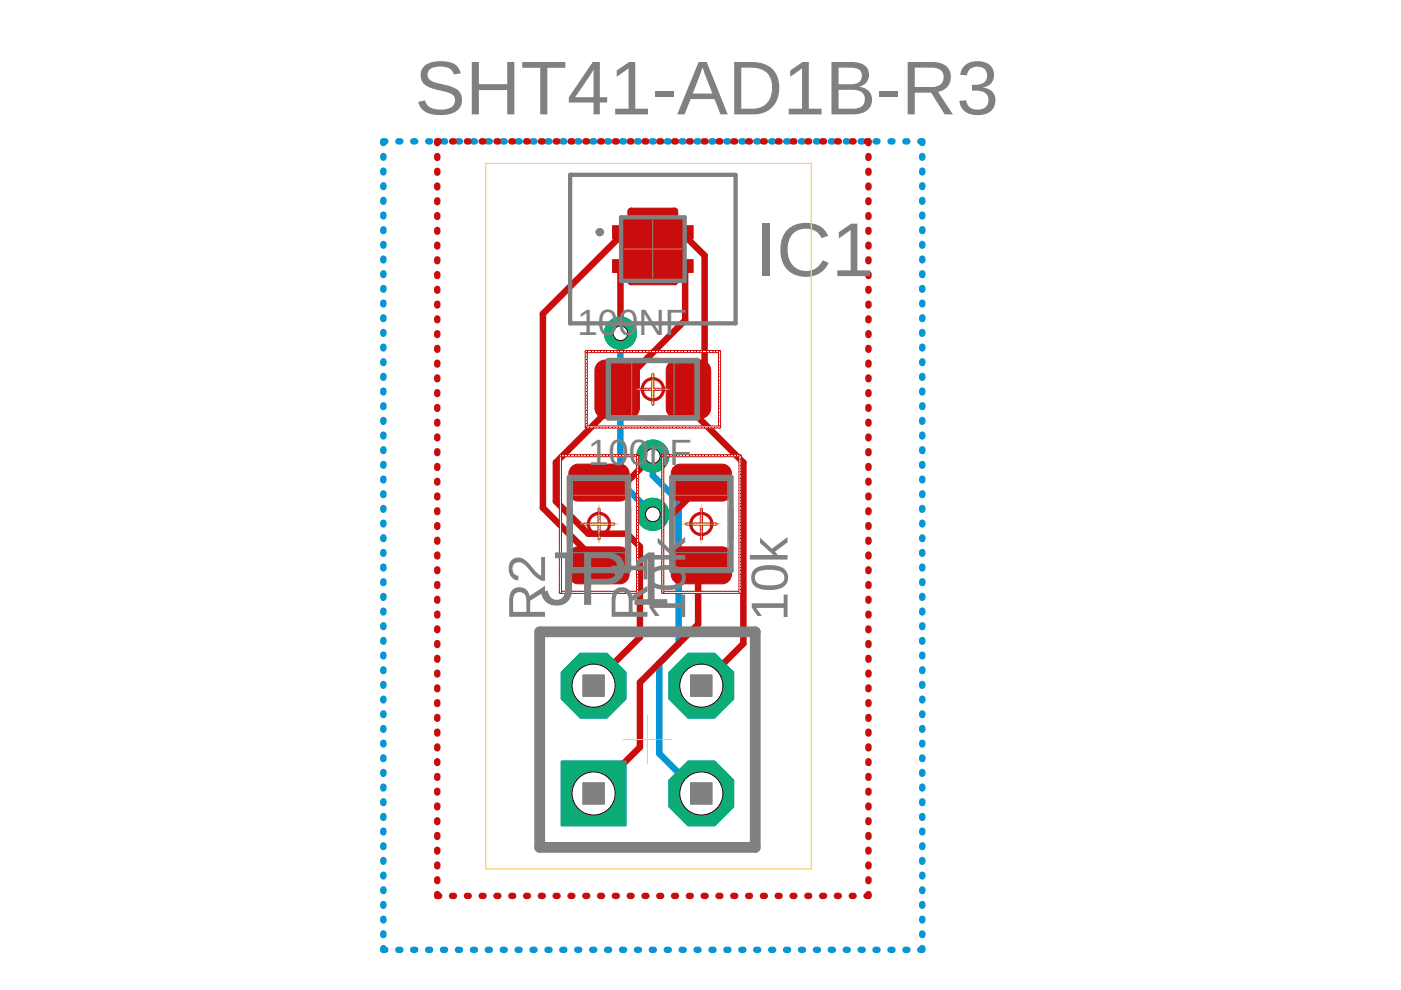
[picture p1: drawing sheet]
<svg xmlns="http://www.w3.org/2000/svg" width="297mm" height="210mm" viewBox="0 0 297 210" stroke-linecap="round" stroke-linejoin="round" font-family="sans-serif">
<defs><g id="words">
<g font-size="16.2" fill="#808080">
<text x="87.9" y="24.3">SHT41-AD1B-R3</text>
<text x="160.1" y="58.5">IC</text>
<text x="176.3" y="58.5">1</text>
<text x="114.4" y="128.2">JP1</text>
</g>
<g font-size="11" fill="#808080">
<text x="145.3" y="119.4" transform="rotate(-90 145.3 119.4)">k</text>
<text x="145.3" y="125.5" transform="rotate(-90 145.3 125.5)">0</text>
<text x="115.6" y="131.7" transform="rotate(-90 115.6 131.7)">R2</text>
<text x="137.3" y="131.7" transform="rotate(-90 137.3 131.7)">R1</text>
<text x="145.3" y="131.7" transform="rotate(-90 145.3 131.7)">1</text>
<text x="167" y="131.7" transform="rotate(-90 167 131.7)">10k</text>
</g>
<g font-size="7.7" fill="#808080">
<text x="122.4" y="71.1">100NF</text>
<text x="124.7" y="98.5">10</text>
<text x="133.3" y="98.5">0</text>
<text x="137.7" y="98.5">n</text>
<text x="142" y="98.5">F</text>
</g>
</g></defs>
<g fill="none" stroke="#0696d7" stroke-width="1.4">
<path d="M81.3 33.1v.3M81.3 36.2v.4M81.3 39.3v.4M81.7 30h-.4v.3M84.5 30h.4M87.6 30h.4M90.8 30h.4M93.9 30h.5M97.1 30h.4M100.3 30h.4M103.4 30h.4M106.6 30h.4"/>
<path d="M109.7 30h.5M112.9 30h.4M116.1 30h.4M119.2 30h.5M122.4 30h.4M125.6 30h.4M128.7 30h.4M131.9 30h.4M135 30h.5M138.2 30h.4M141.4 30h.4M144.5 30h.4"/>
<path d="M147.7 30h.4M150.9 30h.4M154 30h.4M157.2 30h.4M160.3 30h.5M163.5 30h.4M166.7 30h.4M169.8 30h.4M173 30h.4M176.1 30h.5M179.3 30h.4M182.5 30h.4"/>
<path d="M185.6 30h.5M188.8 30h.4M192 30h.4M195.1 30h.4v.3M195.5 33.1v.3M195.5 36.2v.4M195.5 39.3v.4M81.3 42.4v.4M81.3 45.5v.4M81.3 48.6v.4M81.3 51.7v.4M81.3 54.8v.4"/>
<path d="M81.3 58v.3M195.5 42.4v.4M195.5 45.5v.4M195.5 48.6v.4M195.5 51.7v.4M195.5 54.8v.4M195.5 58v.3M81.3 61.1v.3M81.3 64.2v.3M81.3 67.3v.3M81.3 70.4v.4M81.3 73.5v.4"/>
<path d="M81.3 76.6v.4M81.3 79.7v.4M131.6 70.7v31.5l6.8 6.9M195.5 61.1v.3M195.5 64.2v.3M195.5 67.3v.3M195.5 70.4v.4M195.5 73.5v.4M195.5 76.6v.4M195.5 79.7v.4M81.3 82.8v.4M81.3 85.9v.4"/>
<path d="M81.3 89v.4M81.3 92.2v.3M81.3 95.3v.3M81.3 98.4v.3M138.4 96.7v4.1l5.5 5.5v30.2l-4.1 4.1v19.2l8.2 8.2 .7 .2M195.5 82.8v.4M195.5 85.9v.4M195.5 89v.4M195.5 92.2v.3M195.5 95.3v.3M195.5 98.4v.3M81.3 101.5v.4"/>
<path d="M81.3 104.6v.4M81.3 107.7v.4M81.3 110.8v.4M81.3 113.9v.4M81.3 117.1v.3M195.5 101.5v.4M195.5 104.6v.4M195.5 107.7v.4M195.5 110.8v.4M195.5 113.9v.4M195.5 117.1v.3M81.3 120.1v.4"/>
<path d="M81.3 123.3v.3M81.3 126.4v.3M81.3 129.5v.4M81.3 132.6v.4M81.3 135.7v.4M81.3 138.8v.4M195.5 120.1v.4M195.5 123.3v.3M195.5 126.4v.3M195.5 129.5v.4M195.5 132.6v.4M195.5 135.7v.4"/>
<path d="M195.5 138.8v.4M81.3 141.9v.4M81.3 145v.4M81.3 148.1v.4M81.3 151.3v.3M81.3 154.4v.3M81.3 157.5v.3M195.5 141.9v.4M195.5 145v.4M195.5 148.1v.4M195.5 151.3v.3M195.5 154.4v.3"/>
<path d="M195.5 157.5v.3M81.3 160.6v.4M81.3 163.7v.4M81.3 166.8v.4M81.3 169.9v.4M81.3 173v.4M81.3 176.1v.4M81.3 179.2v.4M195.5 160.6v.4M195.5 163.7v.4M195.5 166.8v.4M195.5 169.9v.4"/>
<path d="M195.5 173v.4M195.5 176.1v.4M195.5 179.2v.4M81.3 182.4v.3M81.3 185.5v.3M81.3 188.6v.3M81.3 191.7v.3M81.3 194.8v.4M81.3 197.9v.4M195.5 182.4v.3M195.5 185.5v.3M195.5 188.6v.3"/>
<path d="M195.5 191.7v.3M195.5 194.8v.4M195.5 197.9v.4M81.3 201v.4h.4M84.5 201.4h.4M87.6 201.4h.4M90.8 201.4h.4M93.9 201.4h.5M97.1 201.4h.4M100.3 201.4h.4M103.4 201.4h.4M106.6 201.4h.4"/>
<path d="M109.7 201.4h.5M112.9 201.4h.4M116.1 201.4h.4M119.2 201.4h.5M122.4 201.4h.4M125.6 201.4h.4M128.7 201.4h.4M131.9 201.4h.4M135 201.4h.5M138.2 201.4h.4M141.4 201.4h.4M144.5 201.4h.4"/>
<path d="M147.7 201.4h.4M150.9 201.4h.4M154 201.4h.4M157.2 201.4h.4M160.3 201.4h.5M163.5 201.4h.4M166.7 201.4h.4M169.8 201.4h.4M173 201.4h.4M176.1 201.4h.5M179.3 201.4h.4M182.5 201.4h.4"/>
<path d="M185.6 201.4h.5M188.8 201.4h.4M192 201.4h.4M195.5 201v.4h-.4"/>
</g>
<path d="M119 161.4h13.7v13.7h-13.7z" fill="#0dab76" stroke="#0dab76" stroke-width=".21"/>
<circle cx="125.9" cy="168.2" r="4.6" fill="#fff" stroke="#000" stroke-width=".21"/>
<circle cx="125.9" cy="145.4" r="7.4" fill="#0dab76" stroke="#0dab76" stroke-width=".21"/>
<circle cx="125.9" cy="145.4" r="4.6" fill="#fff" stroke="#000" stroke-width=".21"/>
<circle cx="148.7" cy="168.2" r="7.4" fill="#0dab76" stroke="#0dab76" stroke-width=".21"/>
<circle cx="148.7" cy="168.2" r="4.6" fill="#fff" stroke="#000" stroke-width=".21"/>
<circle cx="148.7" cy="145.4" r="7.4" fill="#0dab76" stroke="#0dab76" stroke-width=".21"/>
<circle cx="148.7" cy="145.4" r="4.6" fill="#fff" stroke="#000" stroke-width=".21"/>
<circle cx="138.4" cy="96.7" r="3.4" fill="#0dab76" stroke="#0dab76" stroke-width=".21"/>
<circle cx="138.4" cy="96.7" r="1.57" fill="#fff" stroke="#000" stroke-width=".21"/>
<circle cx="131.6" cy="70.7" r="3.4" fill="#0dab76" stroke="#0dab76" stroke-width=".21"/>
<circle cx="131.6" cy="70.7" r="1.57" fill="#fff" stroke="#000" stroke-width=".21"/>
<circle cx="138.4" cy="109.1" r="3.4" fill="#0dab76" stroke="#0dab76" stroke-width=".21"/>
<circle cx="138.4" cy="109.1" r="1.57" fill="#fff" stroke="#000" stroke-width=".21"/>
<g fill="#c90d0c" stroke="#c90d0c" stroke-width=".21">
<path d="M126.8 77l1-.6 .6-.1h4.9a2.25 2.25 0 0 1 2.3 2.3v7.9a2.25 2.25 0 0 1-2.3 2.2h-4.9a2.25 2.25 0 0 1-2.3-2.2v-7.9l.1-.6z" fill-rule="evenodd"/>
<path d="M141.9 77l1-.6 .6-.1h4.9a2.25 2.25 0 0 1 2.3 2.3v7.9a2.25 2.25 0 0 1-2.3 2.2h-4.9a2.25 2.25 0 0 1-2.3-2.2v-7.9l.1-.6z" fill-rule="evenodd"/>
<path d="M142.9 116.5l.9-.5h.5h8.8a1.99 1.99 0 0 1 2 1.9v3.9a1.99 1.99 0 0 1-2 2h-8.8a1.99 1.99 0 0 1-2-2v-3.9l.1-.5z" fill-rule="evenodd"/>
<path d="M142.9 99l.9-.5 .5-.1h8.8a1.99 1.99 0 0 1 2 2v3.8a1.99 1.99 0 0 1-2 2h-8.8a1.99 1.99 0 0 1-2-2v-3.8l.1-.5z" fill-rule="evenodd"/>
<path d="M121.2 116.5l.9-.5h.5h8.8a1.99 1.99 0 0 1 2 1.9v3.9a1.99 1.99 0 0 1-2 2h-8.8a1.99 1.99 0 0 1-2-2v-3.9l.1-.5z" fill-rule="evenodd"/>
<path d="M121.2 99l.9-.5 .5-.1h8.8a1.99 1.99 0 0 1 2 2v3.8a1.99 1.99 0 0 1-2 2h-8.8a1.99 1.99 0 0 1-2-2v-3.8l.1-.5z" fill-rule="evenodd"/>
</g>
<g fill="#c90d0c" stroke="#c90d0c" stroke-width=".21">
<path d="M129.9 47.9h4.5v2.7h-4.5z"/>
<path d="M129.9 55.1h4.5v2.7h-4.5z"/>
<path d="M142.5 55.1h4.5v2.7h-4.5z"/>
<path d="M142.5 47.9h4.5v2.7h-4.5z"/>
</g>
<g fill="none" stroke="#c90d0c" stroke-width="1.4">
<path d="M92.7 33.1v.4M92.7 36.2v.4M92.7 39.3v.4M93.1 30h-.4v.4M95.8 30h.4M99 30h.4M102.1 30h.4M105.3 30h.4M108.4 30h.4M111.5 30h.4M114.7 30h.4M117.8 30h.4"/>
<path d="M121 30h.3M124.1 30h.4M127.2 30h.4M130.4 30h.4M133.5 30h.4M136.7 30h.4M139.8 30h.4M142.9 30h.4M146.1 30h.4M149.2 30h.4M152.3 30h.4M155.5 30h.4"/>
<path d="M158.6 30h.4M161.8 30h.4M164.9 30h.4M168 30h.4M171.2 30h.4M174.3 30h.4M177.4 30h.4M180.6 30h.4M183.7 30h.4v.4M184.1 33.1v.4M184.1 36.2v.4M184.1 39.3v.4"/>
<path d="M92.7 42.5v.4M92.7 45.6v.4M92.7 48.7v.4M92.7 51.9v.4M92.7 55v.4M92.7 58.1v.4M132.1 56.4l-.5 .5v13.8M132.1 49.2l-.5 .9-16.5 16.4v41.2l11 10.9 .9 1.3M144.7 49.2l.6 .9 4.1 4.1v24.7l-2.8 2.7-.6 .9 .6 .5v4.1l11 11v38.4l-8.9 8.9M144.7 56.4l.6 .5v11l-13.7 13.7-.7 .9-.7 .5v2.7l-12.3 12.4v8.2l6.8 6.9h8.2l2.8 2.7v19.2l-9.6 9.6-.2 .7M184.1 42.5v.4M184.1 45.6v.4"/>
<path d="M184.1 48.7v.4M184.1 51.9v.4M184.1 55v.4M184.1 58.1v.4M92.7 61.3v.3M92.7 64.4v.4M92.7 67.5v.4M92.7 70.7v.3M92.7 73.8v.4M92.7 76.9v.4M184.1 61.3v.3M184.1 64.4v.4"/>
<path d="M184.1 67.5v.4M184.1 70.7v.3M184.1 73.8v.4M184.1 76.9v.4M92.7 80v.4M92.7 83.2v.3M92.7 86.3v.4M92.7 89.4v.4M92.7 92.6v.3M92.7 95.7v.4M92.7 98.8v.4M138.4 96.7l-5.5 5.5h-5.5l-.4 .1"/>
<path d="M184.1 80v.4M184.1 83.2v.3M184.1 86.3v.4M184.1 89.4v.4M184.1 92.6v.3M184.1 95.7v.4M184.1 98.8v.4M92.7 101.9v.4M92.7 105.1v.4M92.7 108.2v.4M92.7 111.3v.4M92.7 114.4v.5"/>
<path d="M92.7 117.6v.4M148.7 119.9l-.7 .1v12.4l-12.3 12.3v13.7l-9.8 9.8M148.7 102.3l-.7 1.2-5.5 5.6h-4.1M184.1 101.9v.4M184.1 105.1v.4M184.1 108.2v.4M184.1 111.3v.4M184.1 114.4v.5M184.1 117.6v.4M92.7 120.7v.4M92.7 123.8v.4M92.7 127v.4"/>
<path d="M92.7 130.1v.4M92.7 133.2v.4M92.7 136.4v.4M92.7 139.5v.4M184.1 120.7v.4M184.1 123.8v.4M184.1 127v.4M184.1 130.1v.4M184.1 133.2v.4M184.1 136.4v.4M184.1 139.5v.4M92.7 142.6v.4"/>
<path d="M92.7 145.8v.3M92.7 148.9v.4M92.7 152v.4M92.7 155.1v.4M92.7 158.3v.4M184.1 142.6v.4M184.1 145.8v.3M184.1 148.9v.4M184.1 152v.4M184.1 155.1v.4M184.1 158.3v.4M92.7 161.4v.4"/>
<path d="M92.7 164.5v.4M92.7 167.7v.3M92.7 170.8v.4M92.7 173.9v.4M92.7 177v.4M184.1 161.4v.4M184.1 164.5v.4M184.1 167.7v.3M184.1 170.8v.4M184.1 173.9v.4M184.1 177v.4M92.7 189.6v.3h.4"/>
<path d="M92.7 180.2v.4M92.7 183.3v.4M92.7 186.4v.4M95.8 189.9h.4M99 189.9h.4M102.1 189.9h.4M105.3 189.9h.4M108.4 189.9h.4M111.5 189.9h.4M114.7 189.9h.4M117.8 189.9h.4M121 189.9h.3"/>
<path d="M124.1 189.9h.4M127.2 189.9h.4M130.4 189.9h.4M133.5 189.9h.4M136.7 189.9h.4M139.8 189.9h.4M142.9 189.9h.4M146.1 189.9h.4M149.2 189.9h.4M152.3 189.9h.4M155.5 189.9h.4M158.6 189.9h.4"/>
<path d="M161.8 189.9h.4M164.9 189.9h.4M168 189.9h.4M171.2 189.9h.4M174.3 189.9h.4M177.4 189.9h.4M180.6 189.9h.4M184.1 180.2v.4M184.1 183.3v.4M184.1 186.4v.4M184.1 189.6v.3h-.4"/>
</g>
<path d="M119 161.4h13.7v13.7h-13.7z" fill="#0dab76" stroke="#0dab76" stroke-width=".21"/>
<circle cx="125.9" cy="168.2" r="4.6" fill="#fff" stroke="#000" stroke-width=".21"/>
<circle cx="125.9" cy="145.4" r="7.4" fill="#0dab76" stroke="#0dab76" stroke-width=".21"/>
<circle cx="125.9" cy="145.4" r="4.6" fill="#fff" stroke="#000" stroke-width=".21"/>
<circle cx="148.7" cy="168.2" r="7.4" fill="#0dab76" stroke="#0dab76" stroke-width=".21"/>
<circle cx="148.7" cy="168.2" r="4.6" fill="#fff" stroke="#000" stroke-width=".21"/>
<circle cx="148.7" cy="145.4" r="7.4" fill="#0dab76" stroke="#0dab76" stroke-width=".21"/>
<circle cx="148.7" cy="145.4" r="4.6" fill="#fff" stroke="#000" stroke-width=".21"/>
<circle cx="138.4" cy="96.7" r="3.4" fill="#0dab76" stroke="#0dab76" stroke-width=".21"/>
<circle cx="138.4" cy="96.7" r="1.57" fill="#fff" stroke="#000" stroke-width=".21"/>
<circle cx="131.6" cy="70.7" r="3.4" fill="#0dab76" stroke="#0dab76" stroke-width=".21"/>
<circle cx="131.6" cy="70.7" r="1.57" fill="#fff" stroke="#000" stroke-width=".21"/>
<circle cx="138.4" cy="109.1" r="3.4" fill="#0dab76" stroke="#0dab76" stroke-width=".21"/>
<circle cx="138.4" cy="109.1" r="1.57" fill="#fff" stroke="#000" stroke-width=".21"/>
<g fill="#c90d0c" stroke="#c90d0c" stroke-width=".21">
<path d="M133.3 44.4l.5-.3h9.3a.69 .69 0 0 1 .6 .7 .69 .69 0 0 1-.6 .7h-9.3a.69 .69 0 0 1-.5-1.1z"/>
<path d="M142.4 44.4a.7 .7 0 0 1 .8-.3 .7 .7 0 0 1 .5 .6v15.1a.69 .69 0 0 1-.7 .6 .69 .69 0 0 1-.7-.6v-15.1z"/>
<path d="M133.3 59.3l.5-.3h9.3a.69 .69 0 0 1 .6 .7 .69 .69 0 0 1-.6 .7h-9.3a.69 .69 0 0 1-.5-1.1z"/>
<path d="M133.3 44.4a.7 .7 0 0 1 .7-.3 .7 .7 0 0 1 .5 .6v15.1a.69 .69 0 0 1-.7 .6 .69 .69 0 0 1-.6-.6v-15.1z"/>
<path d="M133.3 58.3l.5-.3h9.3a.69 .69 0 0 1 .6 .7 .69 .69 0 0 1-.6 .7h-9.3a.69 .69 0 0 1-.5-1.1z"/>
<path d="M133.3 56.9l.5-.2h9.3a.69 .69 0 0 1 .6 .7 .69 .69 0 0 1-.6 .6h-9.3a.69 .69 0 0 1-.5-1.1z"/>
<path d="M133.3 55.6l.5-.3h9.3a.69 .69 0 0 1 .6 .7 .69 .69 0 0 1-.6 .7h-9.3a.69 .69 0 0 1-.5-1.1z"/>
<path d="M133.3 54.3l.5-.3h9.3a.69 .69 0 0 1 .6 .7 .69 .69 0 0 1-.6 .7h-9.3a.69 .69 0 0 1-.5-1.1z"/>
<path d="M133.3 52.9l.5-.3h9.3a.69 .69 0 0 1 .6 .7 .69 .69 0 0 1-.6 .7h-9.3a.69 .69 0 0 1-.5-1.1z"/>
<path d="M133.3 51.6l.5-.3h9.3a.69 .69 0 0 1 .6 .7 .69 .69 0 0 1-.6 .7h-9.3a.69 .69 0 0 1-.5-1.1z"/>
<path d="M133.3 50.2l.5-.2h9.3a.69 .69 0 0 1 .6 .6 .69 .69 0 0 1-.6 .7h-9.3a.69 .69 0 0 1-.5-1.1z"/>
<path d="M133.3 48.9l.5-.3h9.3a.69 .69 0 0 1 .6 .7 .69 .69 0 0 1-.6 .7h-9.3a.69 .69 0 0 1-.5-1.1z"/>
<path d="M133.3 47.6l.5-.3h9.3a.69 .69 0 0 1 .6 .7 .69 .69 0 0 1-.6 .7h-9.3a.69 .69 0 0 1-.5-1.1z"/>
<path d="M133.3 46.2l.5-.3h9.3a.69 .69 0 0 1 .6 .7 .69 .69 0 0 1-.6 .7h-9.3a.69 .69 0 0 1-.5-1.1z"/>
<path d="M133.3 44.9l.5-.3h9.3a.69 .69 0 0 1 .6 .7 .69 .69 0 0 1-.6 .7h-9.3a.69 .69 0 0 1-.5-1.1z"/>
<path d="M132.1 46.7l.5-.3h11.6a.69 .69 0 0 1 .6 .7 .69 .69 0 0 1-.6 .7h-11.6a.69 .69 0 0 1-.5-1.1z"/>
<path d="M143.6 46.7a.7 .7 0 0 1 .7-.3 .7 .7 0 0 1 .5 .6v11.6a.69 .69 0 0 1-.7 .6 .69 .69 0 0 1-.7-.6v-11.6z"/>
<path d="M132.1 58.1l.5-.3h11.6a.69 .69 0 0 1 .6 .7 .69 .69 0 0 1-.6 .7h-11.6a.69 .69 0 0 1-.5-1.1z"/>
<path d="M132.1 46.7a.7 .7 0 0 1 .8-.3 .7 .7 0 0 1 .5 .6v11.6a.69 .69 0 0 1-.7 .6 .69 .69 0 0 1-.7-.6v-11.6z"/>
<path d="M132.1 56.9l.5-.2h11.6a.69 .69 0 0 1 .6 .7 .69 .69 0 0 1-.6 .6h-11.6a.69 .69 0 0 1-.5-1.1z"/>
<path d="M132.1 55.6l.5-.3h11.6a.69 .69 0 0 1 .6 .7 .69 .69 0 0 1-.6 .7h-11.6a.69 .69 0 0 1-.5-1.1z"/>
<path d="M132.1 54.3l.5-.3h11.6a.69 .69 0 0 1 .6 .7 .69 .69 0 0 1-.6 .7h-11.6a.69 .69 0 0 1-.5-1.1z"/>
<path d="M132.1 52.9l.5-.3h11.6a.69 .69 0 0 1 .6 .7 .69 .69 0 0 1-.6 .7h-11.6a.69 .69 0 0 1-.5-1.1z"/>
<path d="M132.1 51.6l.5-.3h11.6a.69 .69 0 0 1 .6 .7 .69 .69 0 0 1-.6 .7h-11.6a.69 .69 0 0 1-.5-1.1z"/>
<path d="M132.1 50.2l.5-.2h11.6a.69 .69 0 0 1 .6 .6 .69 .69 0 0 1-.6 .7h-11.6a.69 .69 0 0 1-.5-1.1z"/>
<path d="M132.1 48.9l.5-.3h11.6a.69 .69 0 0 1 .6 .7 .69 .69 0 0 1-.6 .7h-11.6a.69 .69 0 0 1-.5-1.1z"/>
<path d="M132.1 47.6l.5-.3h11.6a.69 .69 0 0 1 .6 .7 .69 .69 0 0 1-.6 .7h-11.6a.69 .69 0 0 1-.5-1.1z"/>
<path d="M124.1 74.4l.3-.1 .1 .2v16.1l-.1 .2-.3-.2z"/>
<path d="M124.1 74.4l28.5-.1 .2 .3-.2 .2h-28.4z"/>
<path d="M152.4 74.4l.2-.1 .2 .2v16.1l-.2 .2-.3-.2z"/>
<path d="M124.1 90.4l28.5-.1 .2 .3-.2 .2h-28.4z"/>
<path d="M135.1 82.4l6.5-.1 .2 .3-.2 .2h-6.4z"/>
<path d="M138.2 79.3l.3-.1 .1 .1v6.4l-.1 .2-.3-.2z"/>
<path d="M140.3 125.5l16.7-.1 .1 .2-.1 .2h-16.5z"/>
<path d="M140.3 96.5l.3-.1 .1 .2v29l-.1 .2-.3-.2z"/>
<path d="M140.3 96.5l16.7-.1 .1 .3-.1 .1h-16.5z"/>
<path d="M156.7 96.5l.3-.1 .1 .2v29l-.1 .2-.3-.2z"/>
<path d="M148.5 107.8l.3-.1 .1 .2v6.4l-.1 .2-.3-.2z"/>
<path d="M145.4 110.9h6.5l.2 .3-.2 .1h-6.4l-.2-.1z"/>
<path d="M118.6 125.5l16.6-.1 .2 .2-.2 .2h-16.4z"/>
<path d="M118.6 96.5l.3-.1 .1 .2v29l-.1 .2-.3-.2z"/>
<path d="M118.6 96.5l16.6-.1 .2 .3-.2 .1h-16.4z"/>
<path d="M135 96.5l.2-.1 .2 .2v29l-.2 .2-.2-.2z"/>
<path d="M126.8 107.8l.3-.1 .1 .2v6.4l-.1 .2-.3-.2z"/>
<path d="M123.7 111l6.5-.1 .2 .3-.2 .1h-6.4z"/>
</g>
<g fill="#c90d0c" stroke="#c90d0c" stroke-width=".21">
<path d="M136.6 80.8a2.48 2.48 0 0 1 4 .5 2.48 2.48 0 0 1-1.5 3.6 2.48 2.48 0 0 1-3.2-2.4h.5a2.03 2.03 0 0 1 3-1.7 2.03 2.03 0 0 1 .2 3.5 2.03 2.03 0 0 1-3.2-1.4v-.4h-.5a2.65 2.65 0 0 1 .7-1.7z" fill-rule="evenodd"/>
<path d="M146.9 109.4a2.47 2.47 0 0 1 3.9 .5 2.47 2.47 0 0 1-1.5 3.6 2.47 2.47 0 0 1-3.1-2.4h.5a2.02 2.02 0 0 1 3-1.7 2.02 2.02 0 0 1 .2 3.4 2.02 2.02 0 0 1-3.2-1.3v-.4h-.5a2.54 2.54 0 0 1 .7-1.7z" fill-rule="evenodd"/>
<path d="M125.2 109.4a2.48 2.48 0 0 1 3.9 .4 2.48 2.48 0 0 1-1.4 3.7 2.48 2.48 0 0 1-3.2-2.4h.5a2.02 2.02 0 0 1 2.9-1.9 2.02 2.02 0 0 1 .3 3.5 2.02 2.02 0 0 1-3.2-1.2v-.4h-.5a2.39 2.39 0 0 1 .7-1.7z" fill-rule="evenodd"/>
</g>
<path d="M129 76.4h18.9v12.2h-18.9zM120.7 101.2h12.6v19.8h-12.6zM142.4 101.2h12.6v19.8h-12.6z" fill="none" stroke="#808080" stroke-width="1.1"/>
<path d="M120.9 37.1h35.1v31.5h-35.1zM126.7 49.2a.44 .44 0 0 1 .5-.4 .44 .44 0 0 1 .4 .4M126.7 49.2a.44 .44 0 0 0 .5 .5 .44 .44 0 0 0 .4-.5M126.7 49.2h.1M127.6 49.2h.1M131.7 46.1h13.5v13.5h-13.5z" fill="none" stroke="#808080" stroke-width=".91"/>
<path d="M114.4 134h45.7v45.7h-45.7z" fill="none" stroke="#808080" stroke-width="2.3"/>
<path d="M129.4 76.9h18v11.3h-18zM133.9 76.9v11.3M142.9 76.9v11.3M121.4 117.2h11.2M121.4 101.9h11.2v18.4h-11.2zM121.4 105h11.2M143.1 117.2h11.2M143.1 101.9h11.2v18.4h-11.2zM143.1 105h11.2" fill="none" stroke="#808080" stroke-width=".23"/>
<g fill="#808080" stroke="#808080" stroke-width=".21">
<path d="M123.6 165.9h4.5v4.6h-4.5z"/>
<path d="M123.6 143.1h4.5v4.6h-4.5z"/>
<path d="M146.4 143.1h4.6v4.6h-4.6z"/>
<path d="M146.4 165.9h4.6v4.6h-4.6z"/>
</g>
<path d="M132.3 52.8h12.2M138.4 46.7v12.2M138.4 79v7M134.9 82.5h7M123 111.1h8M127 107.1v8M144.7 111.1h8M148.7 107.1v8M132.1 156.8h10.3M137.3 151.7v10.2" fill="none" stroke="#afd134" stroke-width=".21"/>
<path d="M103 34.6h69v149.6h-69z" fill="none" stroke="#eec643" stroke-width=".21"/>
<use href="#words"/>
</svg>
